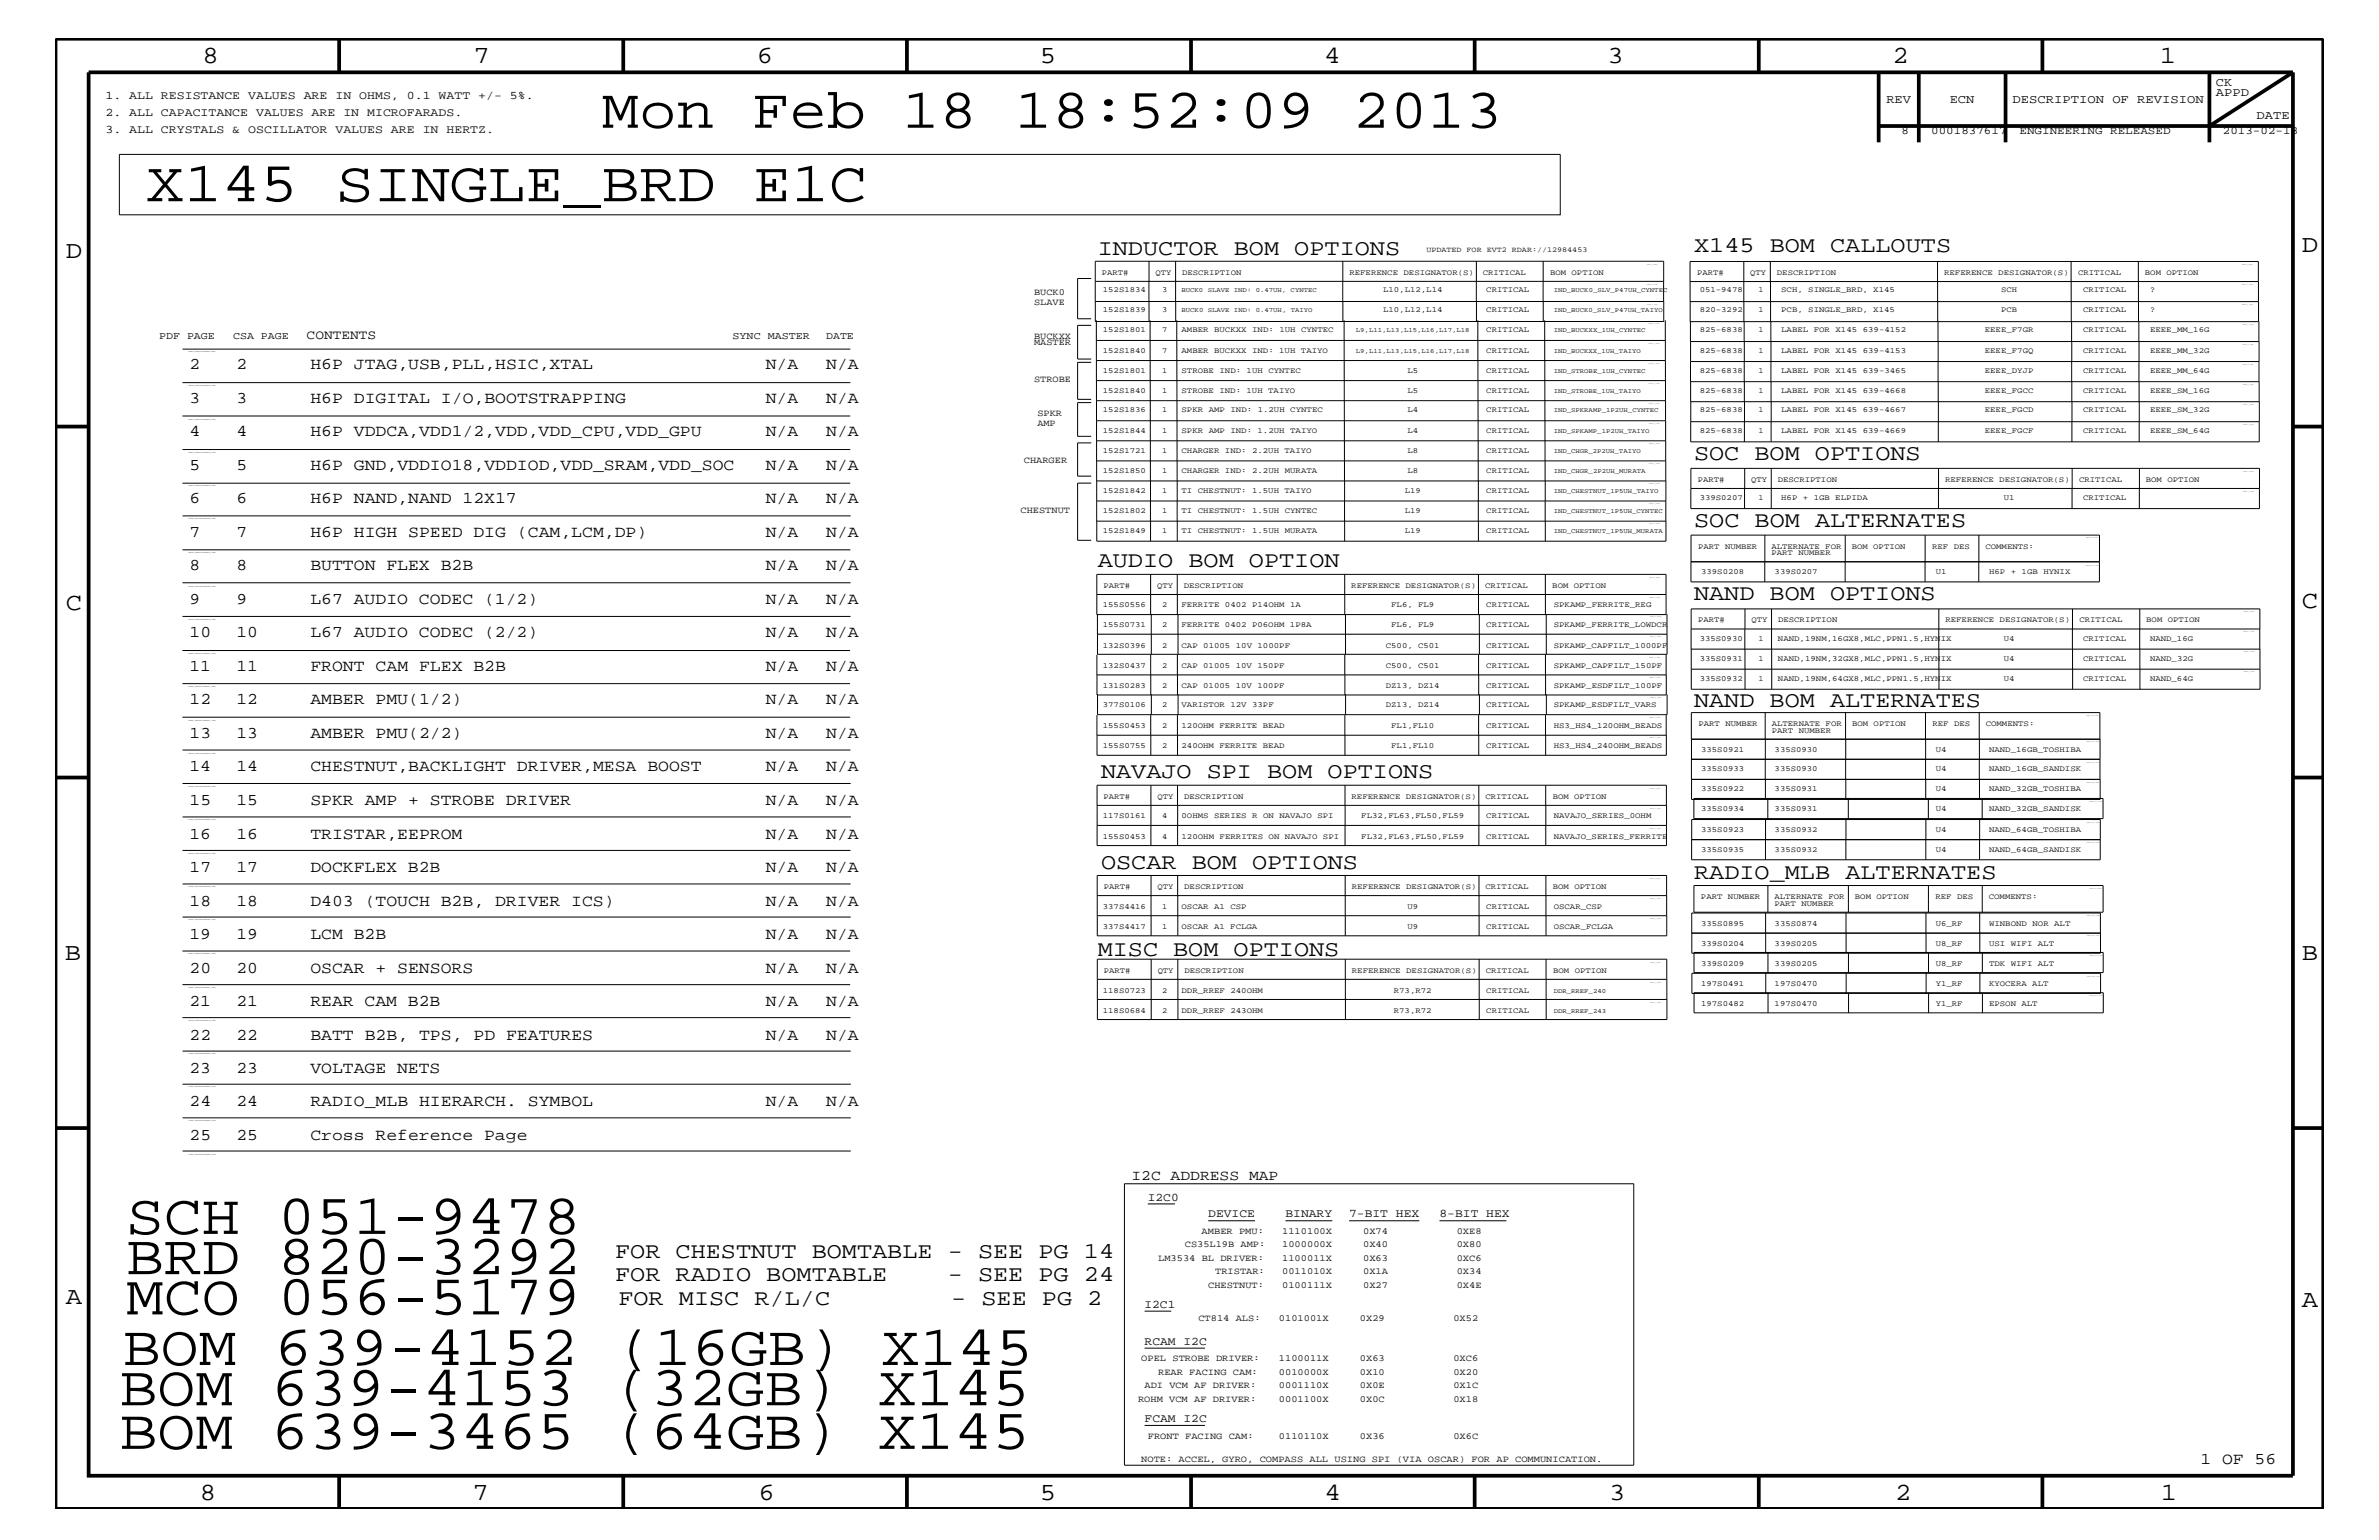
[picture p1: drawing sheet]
<svg xmlns="http://www.w3.org/2000/svg" width="432mm" height="279mm" viewBox="0 0 432 279" stroke-linecap="round" stroke-linejoin="round" font-family="sans-serif">
<defs><g id="words">
<g font-size="10.4">
<text x="26.5" y="36.5">X145 SINGLE_BRD E1C</text>
<text x="22.9" y="223.9">SCH 051-9478</text>
<text x="22.9" y="231.2">BRD 820-3292</text>
<text x="22.9" y="238.5">MCO 056-5179</text>
<text x="22.3" y="247.7">BOM 639-4152 (16GB) X145</text>
<text x="21.7" y="255">BOM 639-4153 (32GB) X145</text>
<text x="21.7" y="262.9">BOM 639-3465 (64GB) X145</text>
</g>
<text font-size="10.3" x="109.2" y="23.2">Mon Feb 18 18:52:09 2013</text>
<g font-size="4.5">
<text x="36.7" y="11.4">8</text>
<text x="85.9" y="11.4">7</text>
<text x="137.3" y="11.4">6</text>
<text x="188.7" y="11.4">5</text>
<text x="240.3" y="11.4">4</text>
<text x="291.8" y="11.4">3</text>
<text x="343.5" y="11.4">2</text>
<text x="392" y="11.4">1</text>
<text x="11.9" y="46.7">D</text>
<text x="417.8" y="45.6">D</text>
<text x="11.9" y="110.6">C</text>
<text x="417.8" y="110.3">C</text>
<text x="11.8" y="174.3">B</text>
<text x="417.8" y="174.2">B</text>
<text x="11.9" y="236.7">A</text>
<text x="417.8" y="237.1">A</text>
<text x="36.2" y="272.1">8</text>
<text x="85.8" y="272.1">7</text>
<text x="137.7" y="272.1">6</text>
<text x="188.7" y="272.1">5</text>
<text x="240.4" y="272.1">4</text>
<text x="292" y="272.1">3</text>
<text x="344" y="272.1">2</text>
<text x="392.2" y="272.1">1</text>
</g>
<g font-size="4.1">
<text x="199.2" y="46.3">INDUCTOR BOM OPTIONS</text>
<text x="307.5" y="45.7">X145 BOM CALLOUTS</text>
<text x="307.5" y="83.4">SOC BOM OPTIONS</text>
<text x="307.5" y="95.6">SOC BOM ALTERNATES</text>
<text x="199.2" y="102.9">AUDIO BOM OPTION</text>
<text x="307.5" y="108.9">NAND BOM OPTIONS</text>
<text x="307.5" y="128.4">NAND BOM ALTERNATES</text>
<text x="199.8" y="141.2">NAVAJO SPI BOM OPTIONS</text>
<text x="199.8" y="157.6">OSCAR BOM OPTIONS</text>
<text x="307.5" y="159.5">RADIO_MLB ALTERNATES</text>
<text x="199.2" y="173.4">MISC BOM OPTIONS</text>
<text x="111.6" y="232.4">FOR RADIO BOMTABLE</text>
<text x="111.6" y="228.2">FOR CHESTNUT BOMTABLE - SEE PG 14</text>
<text x="172" y="232.4">- SEE PG 24</text>
<text x="112.2" y="236.7">FOR MISC R/L/C</text>
<text x="172.6" y="236.7">- SEE PG 2</text>
</g>
<g font-size="3">
<text x="34.4" y="66.9">2</text>
<text x="42.9" y="66.9">2</text>
<text x="56.3" y="66.9">H6P JTAG,USB,PLL,HSIC,XTAL</text>
<text x="139" y="66.9">N/A</text>
<text x="150" y="66.9">N/A</text>
<text x="34.4" y="73">3</text>
<text x="42.9" y="73">3</text>
<text x="56.3" y="73">H6P DIGITAL I/O,BOOTSTRAPPING</text>
<text x="139" y="73">N/A</text>
<text x="150" y="73">N/A</text>
<text x="34.4" y="79.2">4</text>
<text x="42.9" y="79.2">4</text>
<text x="56.3" y="79.2">H6P VDDCA,VDD1/2,VDD,VDD_CPU,VDD_GPU</text>
<text x="139" y="79.2">N/A</text>
<text x="150" y="79.2">N/A</text>
<text x="34.4" y="85.2">5</text>
<text x="42.9" y="85.2">5</text>
<text x="56.3" y="85.2">H6P GND,VDDIO18,VDDIOD,VDD_SRAM,VDD_SOC</text>
<text x="139" y="85.2">N/A</text>
<text x="150" y="85.2">N/A</text>
<text x="34.4" y="91.3">6</text>
<text x="42.9" y="91.3">6</text>
<text x="56.3" y="91.3">H6P NAND,NAND 12X17</text>
<text x="139" y="91.3">N/A</text>
<text x="150" y="91.3">N/A</text>
<text x="34.4" y="97.4">7</text>
<text x="42.9" y="97.4">7</text>
<text x="56.3" y="97.3">H6P HIGH SPEED DIG (CAM,LCM,DP)</text>
<text x="139" y="97.3">N/A</text>
<text x="150" y="97.4">N/A</text>
<text x="34.4" y="103.5">8</text>
<text x="42.9" y="103.5">8</text>
<text x="56.3" y="103.5">BUTTON FLEX B2B</text>
<text x="139" y="103.5">N/A</text>
<text x="150" y="103.5">N/A</text>
<text x="34.4" y="109.6">9</text>
<text x="42.9" y="109.6">9</text>
<text x="56.3" y="109.6">L67 AUDIO CODEC (1/2)</text>
<text x="139" y="109.6">N/A</text>
<text x="150" y="109.6">N/A</text>
<text x="34.4" y="115.6">10</text>
<text x="42.9" y="115.6">10</text>
<text x="56.3" y="115.6">L67 AUDIO CODEC (2/2)</text>
<text x="139" y="115.6">N/A</text>
<text x="150" y="115.6">N/A</text>
<text x="34.4" y="121.7">11</text>
<text x="42.9" y="121.7">11</text>
<text x="56.3" y="121.7">FRONT CAM FLEX B2B</text>
<text x="139" y="121.7">N/A</text>
<text x="150" y="121.7">N/A</text>
<text x="34.4" y="127.8">12</text>
<text x="42.9" y="127.8">12</text>
<text x="56.3" y="127.8">AMBER PMU(1/2)</text>
<text x="139" y="127.8">N/A</text>
<text x="150" y="127.8">N/A</text>
<text x="34.4" y="133.9">13</text>
<text x="42.9" y="133.9">13</text>
<text x="56.3" y="133.9">AMBER PMU(2/2)</text>
<text x="139" y="133.9">N/A</text>
<text x="150" y="133.9">N/A</text>
<text x="34.4" y="139.9">14</text>
<text x="42.9" y="139.9">14</text>
<text x="56.3" y="139.9">CHESTNUT,BACKLIGHT DRIVER,MESA BOOST</text>
<text x="139" y="139.9">N/A</text>
<text x="150" y="139.9">N/A</text>
<text x="34.4" y="146">15</text>
<text x="42.9" y="146">15</text>
<text x="56.3" y="146">SPKR AMP + STROBE DRIVER</text>
<text x="139" y="146">N/A</text>
<text x="150" y="146">N/A</text>
<text x="34.4" y="152.2">16</text>
<text x="42.9" y="152.2">16</text>
<text x="56.3" y="152.1">TRISTAR,EEPROM</text>
<text x="139" y="152.2">N/A</text>
<text x="150" y="152.1">N/A</text>
<text x="34.4" y="158.2">17</text>
<text x="42.9" y="158.2">17</text>
<text x="56.3" y="158.2">DOCKFLEX B2B</text>
<text x="139" y="158.2">N/A</text>
<text x="150" y="158.2">N/A</text>
<text x="34.4" y="164.3">18</text>
<text x="42.9" y="164.3">18</text>
<text x="56.3" y="164.3">D403 (TOUCH B2B, DRIVER ICS)</text>
<text x="139" y="164.3">N/A</text>
<text x="150" y="164.3">N/A</text>
<text x="34.4" y="170.3">19</text>
<text x="42.9" y="170.3">19</text>
<text x="56.3" y="170.3">LCM B2B</text>
<text x="139" y="170.3">N/A</text>
<text x="150" y="170.3">N/A</text>
<text x="34.4" y="176.5">20</text>
<text x="42.9" y="176.5">20</text>
<text x="56.3" y="176.5">OSCAR + SENSORS</text>
<text x="139" y="176.4">N/A</text>
<text x="150" y="176.5">N/A</text>
<text x="34.4" y="182.6">21</text>
<text x="42.9" y="182.6">21</text>
<text x="56.3" y="182.6">REAR CAM B2B</text>
<text x="139" y="182.6">N/A</text>
<text x="150" y="182.6">N/A</text>
<text x="34.4" y="188.6">22</text>
<text x="42.9" y="188.6">22</text>
<text x="56.3" y="188.6">BATT B2B, TPS, PD FEATURES</text>
<text x="139" y="188.6">N/A</text>
<text x="150" y="188.6">N/A</text>
<text x="34.4" y="194.7">23</text>
<text x="42.9" y="194.7">23</text>
<text x="56.3" y="194.7">VOLTAGE NETS</text>
<text x="34.4" y="200.7">24</text>
<text x="42.9" y="200.7">24</text>
<text x="56.3" y="200.8">RADIO_MLB HIERARCH. SYMBOL</text>
<text x="139" y="200.8">N/A</text>
<text x="150" y="200.7">N/A</text>
<text x="34.4" y="206.9">25</text>
<text x="42.9" y="206.9">25</text>
<text x="56.3" y="206.9">Cross Reference Page</text>
<text x="399.4" y="265.6">1 OF 56</text>
</g>
<text font-size="2.6" x="205.4" y="214.2">I2C ADDRESS MAP</text>
<text font-size="2.4" x="55.7" y="61.5">CONTENTS</text>
<g font-size="2.2">
<text x="402.2" y="17.4">APPD</text>
<text x="402.2" y="15.6">CK</text>
<text x="342.4" y="18.6">REV</text>
<text x="353.9" y="18.6">ECN</text>
<text x="365.3" y="18.6">DESCRIPTION OF REVISION</text>
<text x="409.6" y="21.6">DATE</text>
</g>
<g font-size="2.1">
<text x="19.1" y="18">1. ALL RESISTANCE VALUES ARE IN OHMS, 0.1 WATT +/- 5%.</text>
<text x="19.1" y="21">2. ALL CAPACITANCE VALUES ARE IN MICROFARADS.</text>
<text x="19.1" y="24">3. ALL CRYSTALS &amp; OSCILLATOR VALUES ARE IN HERTZ.</text>
<text x="208.3" y="217.8">I2C0</text>
<text x="219.3" y="220.9">DEVICE</text>
<text x="233.3" y="220.9">BINARY</text>
<text x="244.9" y="220.9">7-BIT HEX</text>
<text x="261.3" y="220.9">8-BIT HEX</text>
<text x="207.7" y="237.3">I2C1</text>
<text x="207.7" y="244">RCAM I2C</text>
<text x="207.7" y="257.9">FCAM I2C</text>
</g>
<g font-size="2">
<text x="345.1" y="24.4">8</text>
<text x="350.5" y="24.4">0001837617</text>
<text x="366.5" y="24.4">ENGINEERING RELEASED</text>
<text x="403.5" y="24.4">2013-02-18</text>
</g>
<g font-size="1.9">
<text x="28.9" y="61.5">PDF PAGE</text>
<text x="42.3" y="61.5">CSA PAGE</text>
<text x="133" y="61.5">SYNC MASTER</text>
<text x="150" y="61.5">DATE</text>
</g>
<g font-size="1.7">
<text x="187.7" y="53.6">BUCK0</text>
<text x="187.7" y="55.4">SLAVE</text>
<text x="187.7" y="61.5">BUCKXX</text>
<text x="187.7" y="62.7">MASTER</text>
<text x="187.7" y="69.4">STROBE</text>
<text x="188.3" y="77.3">AMP</text>
<text x="188.3" y="75.5">SPKR</text>
<text x="185.8" y="84">CHARGER</text>
<text x="185.2" y="93.1">CHESTNUT</text>
<text x="215" y="226.3">CS35L19B AMP:</text>
<text x="218.1" y="223.9">AMBER PMU:</text>
<text x="232.7" y="223.9">1110100X</text>
<text x="232.7" y="226.3">1000000X</text>
<text x="247.4" y="223.9">0X74</text>
<text x="247.4" y="226.3">0X40</text>
<text x="264.4" y="223.9">0XE8</text>
<text x="264.4" y="226.3">0X80</text>
<text x="210.2" y="228.8">LM3534 BL DRIVER:</text>
<text x="219.3" y="233.6">CHESTNUT:</text>
<text x="220.6" y="231.2">TRISTAR:</text>
<text x="232.7" y="228.8">1100011X</text>
<text x="232.7" y="233.6">0100111X</text>
<text x="232.7" y="231.2">0011010X</text>
<text x="247.4" y="228.8">0X63</text>
<text x="247.4" y="233.6">0X27</text>
<text x="247.4" y="231.2">0X1A</text>
<text x="264.4" y="228.8">0XC6</text>
<text x="264.4" y="233.6">0X4E</text>
<text x="264.4" y="231.2">0X34</text>
<text x="217.5" y="239.7">CT814 ALS:</text>
<text x="232.1" y="239.7">0101001X</text>
<text x="246.8" y="239.7">0X29</text>
<text x="263.8" y="239.7">0X52</text>
<text x="207.1" y="247">OPEL STROBE DRIVER:</text>
<text x="207.7" y="251.9">ADI VCM AF DRIVER:</text>
<text x="210.2" y="249.4">REAR FACING CAM:</text>
<text x="232.1" y="251.9">0001110X</text>
<text x="232.1" y="249.4">0010000X</text>
<text x="232.1" y="247">1100011X</text>
<text x="246.8" y="251.9">0X0E</text>
<text x="246.8" y="249.4">0X10</text>
<text x="246.8" y="247">0X63</text>
<text x="263.8" y="251.9">0X1C</text>
<text x="263.8" y="249.4">0X20</text>
<text x="263.8" y="247">0XC6</text>
<text x="206.6" y="254.3">ROHM VCM AF DRIVER:</text>
<text x="232.1" y="254.3">0001100X</text>
<text x="246.8" y="254.3">0X0C</text>
<text x="263.8" y="254.3">0X18</text>
<text x="208.3" y="261">FRONT FACING CAM:</text>
<text x="232.1" y="261">0110110X</text>
<text x="246.8" y="261">0X36</text>
<text x="263.8" y="261">0X6C</text>
<text x="207.1" y="265.2">NOTE: ACCEL, GYRO, COMPASS ALL USING SPI (VIA OSCAR) FOR AP COMMUNICATION.</text>
</g>
<g font-size="1.4">
<text x="258.9" y="45.7">UPDATED FOR EVT2 RDAR://12984453</text>
<text x="200" y="49.9">PART#</text>
<text x="200.2" y="53">152S1834</text>
<text x="209.7" y="49.9">QTY</text>
<text x="210.9" y="53">3</text>
<text x="214.6" y="49.9">DESCRIPTION</text>
<text x="244.9" y="49.9">REFERENCE DESIGNATOR(S)</text>
<text x="251" y="53">L10,L12,L14</text>
<text x="269.2" y="49.9">CRITICAL</text>
<text x="269.8" y="53">CRITICAL</text>
<text x="281.4" y="49.9">BOM OPTION</text>
<text x="308" y="49.9">PART#</text>
<text x="308.5" y="53">051-9478</text>
<text x="317.7" y="49.9">QTY</text>
<text x="319.2" y="53">1</text>
<text x="322.5" y="49.9">DESCRIPTION</text>
<text x="323.3" y="53">SCH, SINGLE_BRD, X145</text>
<text x="352.9" y="49.9">REFERENCE DESIGNATOR(S)</text>
<text x="363.2" y="53">SCH</text>
<text x="377.2" y="49.9">CRITICAL</text>
<text x="378.1" y="53">CRITICAL</text>
<text x="389.3" y="49.9">BOM OPTION</text>
<text x="390.2" y="53">?</text>
<text x="200.2" y="56.6">152S1839</text>
<text x="210.9" y="56.6">3</text>
<text x="251" y="56.6">L10,L12,L14</text>
<text x="269.8" y="56.6">CRITICAL</text>
<text x="308.5" y="56.6">820-3292</text>
<text x="319.2" y="56.6">1</text>
<text x="323.3" y="56.6">PCB, SINGLE_BRD, X145</text>
<text x="363.2" y="56.6">PCB</text>
<text x="378.1" y="56.6">CRITICAL</text>
<text x="390.2" y="56.6">?</text>
<text x="200.2" y="64">152S1840</text>
<text x="200.2" y="60.3">152S1801</text>
<text x="210.9" y="64">7</text>
<text x="210.9" y="60.3">7</text>
<text x="214.5" y="60.3">AMBER BUCKXX IND: 1UH CYNTEC</text>
<text x="214.5" y="64">AMBER BUCKXX IND: 1UH TAIYO</text>
<text x="269.8" y="64">CRITICAL</text>
<text x="269.8" y="60.3">CRITICAL</text>
<text x="308.5" y="64">825-6838</text>
<text x="308.5" y="60.3">825-6838</text>
<text x="319.2" y="64">1</text>
<text x="319.2" y="60.3">1</text>
<text x="323.3" y="64">LABEL FOR X145 639-4153</text>
<text x="323.3" y="60.3">LABEL FOR X145 639-4152</text>
<text x="360.3" y="64">EEEE_F7GQ</text>
<text x="360.3" y="60.3">EEEE_F7GR</text>
<text x="378.1" y="60.3">CRITICAL</text>
<text x="378.1" y="64">CRITICAL</text>
<text x="390.2" y="64">EEEE_MM_32G</text>
<text x="390.2" y="60.3">EEEE_MM_16G</text>
<text x="200.2" y="67.6">152S1801</text>
<text x="200.2" y="71.3">152S1840</text>
<text x="210.9" y="71.3">1</text>
<text x="210.9" y="67.6">1</text>
<text x="214.5" y="71.3">STROBE IND: 1UH TAIYO</text>
<text x="214.5" y="67.6">STROBE IND: 1UH CYNTEC</text>
<text x="255.5" y="71.3">L5</text>
<text x="255.5" y="67.6">L5</text>
<text x="269.8" y="71.3">CRITICAL</text>
<text x="269.8" y="67.6">CRITICAL</text>
<text x="308.5" y="71.3">825-6838</text>
<text x="308.5" y="67.6">825-6838</text>
<text x="319.2" y="71.3">1</text>
<text x="319.2" y="67.6">1</text>
<text x="323.3" y="71.3">LABEL FOR X145 639-4668</text>
<text x="323.3" y="67.6">LABEL FOR X145 639-3465</text>
<text x="360.3" y="71.3">EEEE_FGCC</text>
<text x="360.3" y="67.6">EEEE_DYJP</text>
<text x="378.1" y="71.3">CRITICAL</text>
<text x="378.1" y="67.6">CRITICAL</text>
<text x="390.2" y="71.3">EEEE_SM_16G</text>
<text x="390.2" y="67.6">EEEE_MM_64G</text>
<text x="200.2" y="74.8">152S1836</text>
<text x="210.9" y="74.8">1</text>
<text x="214.5" y="74.8">SPKR AMP IND: 1.2UH CYNTEC</text>
<text x="255.5" y="74.8">L4</text>
<text x="269.8" y="74.8">CRITICAL</text>
<text x="308.5" y="74.8">825-6838</text>
<text x="319.2" y="74.8">1</text>
<text x="323.3" y="74.8">LABEL FOR X145 639-4667</text>
<text x="360.3" y="74.8">EEEE_FGCD</text>
<text x="378.1" y="74.8">CRITICAL</text>
<text x="390.2" y="74.8">EEEE_SM_32G</text>
<text x="200.2" y="82.1">152S1721</text>
<text x="200.2" y="78.5">152S1844</text>
<text x="210.9" y="82.1">1</text>
<text x="210.9" y="78.5">1</text>
<text x="214.5" y="78.5">SPKR AMP IND: 1.2UH TAIYO</text>
<text x="214.5" y="82.1">CHARGER IND: 2.2UH TAIYO</text>
<text x="255.5" y="82.1">L8</text>
<text x="255.5" y="78.5">L4</text>
<text x="269.8" y="82.1">CRITICAL</text>
<text x="269.8" y="78.5">CRITICAL</text>
<text x="308.5" y="78.5">825-6838</text>
<text x="319.2" y="78.5">1</text>
<text x="323.3" y="78.5">LABEL FOR X145 639-4669</text>
<text x="360.3" y="78.5">EEEE_FGCF</text>
<text x="378.1" y="78.5">CRITICAL</text>
<text x="390.2" y="78.5">EEEE_SM_64G</text>
<text x="200.2" y="85.8">152S1850</text>
<text x="200.2" y="89.4">152S1842</text>
<text x="210.9" y="89.4">1</text>
<text x="210.9" y="85.8">1</text>
<text x="214.5" y="85.8">CHARGER IND: 2.2UH MURATA</text>
<text x="214.5" y="89.4">TI CHESTNUT: 1.5UH TAIYO</text>
<text x="255" y="89.4">L19</text>
<text x="255.5" y="85.8">L8</text>
<text x="269.8" y="89.4">CRITICAL</text>
<text x="269.8" y="85.8">CRITICAL</text>
<text x="308.2" y="87.4">PART#</text>
<text x="317.8" y="87.4">QTY</text>
<text x="322.7" y="87.4">DESCRIPTION</text>
<text x="353" y="87.4">REFERENCE DESIGNATOR(S)</text>
<text x="377.4" y="87.4">CRITICAL</text>
<text x="389.5" y="87.4">BOM OPTION</text>
<text x="200.2" y="93.1">152S1802</text>
<text x="210.9" y="93.1">1</text>
<text x="214.5" y="93.1">TI CHESTNUT: 1.5UH CYNTEC</text>
<text x="255" y="93.1">L19</text>
<text x="269.8" y="93.1">CRITICAL</text>
<text x="308.5" y="90.7">339S0207</text>
<text x="319.2" y="90.7">1</text>
<text x="323.3" y="90.7">H6P + 1GB ELPIDA</text>
<text x="363.7" y="90.7">U1</text>
<text x="378.1" y="90.7">CRITICAL</text>
<text x="200.2" y="96.8">152S1849</text>
<text x="210.9" y="96.8">1</text>
<text x="214.5" y="96.8">TI CHESTNUT: 1.5UH MURATA</text>
<text x="255" y="96.8">L19</text>
<text x="269.8" y="96.8">CRITICAL</text>
<text x="308.2" y="99.5">PART NUMBER</text>
<text x="321.5" y="100.7">PART NUMBER</text>
<text x="321.5" y="99.5">ALTERNATE FOR</text>
<text x="336.1" y="99.5">BOM OPTION</text>
<text x="350.7" y="99.5">REF DES</text>
<text x="360.4" y="99.5">COMMENTS:</text>
<text x="200.3" y="106.7">PART#</text>
<text x="210" y="106.7">QTY</text>
<text x="214.9" y="106.7">DESCRIPTION</text>
<text x="245.3" y="106.7">REFERENCE DESIGNATOR(S)</text>
<text x="269.5" y="106.7">CRITICAL</text>
<text x="281.8" y="106.7">BOM OPTION</text>
<text x="308.8" y="104.1">339S0208</text>
<text x="322.1" y="104.1">339S0207</text>
<text x="351.3" y="104.1">U1</text>
<text x="361" y="104.1">H6P + 1GB HYNIX</text>
<text x="200.2" y="113.8">155S0731</text>
<text x="200.2" y="110.2">155S0556</text>
<text x="210.9" y="113.8">2</text>
<text x="210.9" y="110.2">2</text>
<text x="214.5" y="110.2">FERRITE 0402 P14OHM 1A</text>
<text x="214.5" y="113.8">FERRITE 0402 P06OHM 1P8A</text>
<text x="252.5" y="113.8">FL6, FL9</text>
<text x="252.5" y="110.2">FL6, FL9</text>
<text x="269.8" y="113.8">CRITICAL</text>
<text x="269.8" y="110.2">CRITICAL</text>
<text x="282" y="113.8">SPKAMP_FERRITE_LOWDCR</text>
<text x="282" y="110.2">SPKAMP_FERRITE_REG</text>
<text x="308.2" y="112.8">PART#</text>
<text x="317.9" y="112.8">QTY</text>
<text x="322.7" y="112.8">DESCRIPTION</text>
<text x="353.1" y="112.8">REFERENCE DESIGNATOR(S)</text>
<text x="377.4" y="112.8">CRITICAL</text>
<text x="389.6" y="112.8">BOM OPTION</text>
<text x="200.2" y="117.5">132S0396</text>
<text x="210.9" y="117.5">2</text>
<text x="214.5" y="117.5">CAP 01005 10V 1000PF</text>
<text x="251.5" y="117.5">C500, C501</text>
<text x="269.8" y="117.5">CRITICAL</text>
<text x="282" y="117.5">SPKAMP_CAPFILT_1000PF</text>
<text x="308.5" y="119.9">335S0931</text>
<text x="308.5" y="116.2">335S0930</text>
<text x="319.2" y="119.9">1</text>
<text x="319.2" y="116.2">1</text>
<text x="322.7" y="119.9">NAND,19NM,32GX8,MLC,PPN1.5,HYNIX</text>
<text x="322.7" y="116.2">NAND,19NM,16GX8,MLC,PPN1.5,HYNIX</text>
<text x="363.7" y="116.2">U4</text>
<text x="363.7" y="119.9">U4</text>
<text x="378.1" y="119.9">CRITICAL</text>
<text x="378.1" y="116.2">CRITICAL</text>
<text x="390.2" y="116.2">NAND_16G</text>
<text x="390.3" y="119.9">NAND_32G</text>
<text x="200.2" y="124.8">131S0283</text>
<text x="200.2" y="121.1">132S0437</text>
<text x="210.9" y="124.8">2</text>
<text x="210.9" y="121.1">2</text>
<text x="214.5" y="124.8">CAP 01005 10V 100PF</text>
<text x="214.5" y="121.1">CAP 01005 10V 150PF</text>
<text x="251.5" y="124.8">DZ13, DZ14</text>
<text x="251.5" y="121.1">C500, C501</text>
<text x="269.8" y="124.8">CRITICAL</text>
<text x="269.8" y="121.1">CRITICAL</text>
<text x="282" y="124.8">SPKAMP_ESDFILT_100PF</text>
<text x="282" y="121.1">SPKAMP_CAPFILT_150PF</text>
<text x="308.5" y="123.5">335S0932</text>
<text x="319.2" y="123.5">1</text>
<text x="322.7" y="123.5">NAND,19NM,64GX8,MLC,PPN1.5,HYNIX</text>
<text x="363.7" y="123.5">U4</text>
<text x="378.1" y="123.5">CRITICAL</text>
<text x="390.2" y="123.5">NAND_64G</text>
<text x="200.2" y="128.4">377S0106</text>
<text x="210.9" y="128.4">2</text>
<text x="214.5" y="128.4">VARISTOR 12V 33PF</text>
<text x="251.5" y="128.4">DZ13, DZ14</text>
<text x="269.8" y="128.4">CRITICAL</text>
<text x="282" y="128.4">SPKAMP_ESDFILT_VARS</text>
<text x="308.3" y="131.7">PART NUMBER</text>
<text x="321.6" y="131.7">ALTERNATE FOR</text>
<text x="336.2" y="131.7">BOM OPTION</text>
<text x="350.8" y="131.7">REF DES</text>
<text x="360.4" y="131.7">COMMENTS:</text>
<text x="200.2" y="132">155S0453</text>
<text x="200.2" y="135.7">155S0755</text>
<text x="210.9" y="135.7">2</text>
<text x="210.9" y="132">2</text>
<text x="214.5" y="135.7">240OHM FERRITE BEAD</text>
<text x="214.5" y="132">120OHM FERRITE BEAD</text>
<text x="252.5" y="135.7">FL1,FL10</text>
<text x="252.5" y="132">FL1,FL10</text>
<text x="269.8" y="135.7">CRITICAL</text>
<text x="269.8" y="132">CRITICAL</text>
<text x="282" y="135.7">HS3_HS4_240OHM_BEADS</text>
<text x="282" y="132">HS3_HS4_120OHM_BEADS</text>
<text x="308.8" y="136.3">335S0921</text>
<text x="321.6" y="132.9">PART NUMBER</text>
<text x="322.1" y="136.4">335S0930</text>
<text x="351.3" y="136.3">U4</text>
<text x="361" y="136.3">NAND_16GB_TOSHIBA</text>
<text x="308.8" y="139.9">335S0933</text>
<text x="308.8" y="143.6">335S0922</text>
<text x="322.1" y="139.9">335S0930</text>
<text x="322.1" y="143.6">335S0931</text>
<text x="351.3" y="139.9">U4</text>
<text x="351.3" y="143.6">U4</text>
<text x="361" y="143.6">NAND_32GB_TOSHIBA</text>
<text x="361" y="139.9">NAND_16GB_SANDISK</text>
<text x="200.2" y="148.5">117S0161</text>
<text x="200.3" y="144.9">PART#</text>
<text x="210.1" y="144.9">QTY</text>
<text x="210.9" y="148.5">4</text>
<text x="214.5" y="148.5">0OHMS SERIES R ON NAVAJO SPI</text>
<text x="214.9" y="144.9">DESCRIPTION</text>
<text x="245.3" y="144.9">REFERENCE DESIGNATOR(S)</text>
<text x="247.1" y="148.5">FL32,FL63,FL50,FL59</text>
<text x="269.6" y="144.9">CRITICAL</text>
<text x="269.8" y="148.5">CRITICAL</text>
<text x="281.8" y="144.9">BOM OPTION</text>
<text x="282" y="148.5">NAVAJO_SERIES_0OHM</text>
<text x="308.8" y="147.2">335S0934</text>
<text x="322.1" y="147.2">335S0931</text>
<text x="351.3" y="147.2">U4</text>
<text x="361" y="147.2">NAND_32GB_SANDISK</text>
<text x="200.2" y="152.1">155S0453</text>
<text x="210.9" y="152.1">4</text>
<text x="214.5" y="152.1">120OHM FERRITES ON NAVAJO SPI</text>
<text x="247.1" y="152.1">FL32,FL63,FL50,FL59</text>
<text x="269.8" y="152.1">CRITICAL</text>
<text x="282" y="152.1">NAVAJO_SERIES_FERRITE</text>
<text x="308.8" y="154.5">335S0935</text>
<text x="308.8" y="150.9">335S0923</text>
<text x="322.1" y="154.5">335S0932</text>
<text x="322.1" y="150.9">335S0932</text>
<text x="351.3" y="154.5">U4</text>
<text x="351.3" y="150.9">U4</text>
<text x="361" y="150.9">NAND_64GB_TOSHIBA</text>
<text x="361" y="154.5">NAND_64GB_SANDISK</text>
<text x="200.3" y="161.3">PART#</text>
<text x="210.1" y="161.3">QTY</text>
<text x="214.9" y="161.3">DESCRIPTION</text>
<text x="245.3" y="161.3">REFERENCE DESIGNATOR(S)</text>
<text x="269.6" y="161.3">CRITICAL</text>
<text x="281.9" y="161.3">BOM OPTION</text>
<text x="200.2" y="164.9">337S4416</text>
<text x="210.9" y="164.9">1</text>
<text x="214.5" y="164.9">OSCAR A1 CSP</text>
<text x="255.5" y="164.9">U9</text>
<text x="269.8" y="164.9">CRITICAL</text>
<text x="282" y="164.9">OSCAR_CSP</text>
<text x="308.7" y="163.1">PART NUMBER</text>
<text x="308.8" y="168">335S0895</text>
<text x="322.1" y="164.3">PART NUMBER</text>
<text x="322.1" y="163.1">ALTERNATE FOR</text>
<text x="322.1" y="168">335S0874</text>
<text x="336.7" y="163.1">BOM OPTION</text>
<text x="351.3" y="163.1">REF DES</text>
<text x="351.3" y="168">U6_RF</text>
<text x="361" y="163.1">COMMENTS:</text>
<text x="361" y="168">WINBOND NOR ALT</text>
<text x="200.2" y="168.5">337S4417</text>
<text x="210.9" y="168.5">1</text>
<text x="214.5" y="168.5">OSCAR A1 FCLGA</text>
<text x="255.5" y="168.5">U9</text>
<text x="269.8" y="168.6">CRITICAL</text>
<text x="282" y="168.5">OSCAR_FCLGA</text>
<text x="308.8" y="171.6">339S0204</text>
<text x="322.1" y="171.6">339S0205</text>
<text x="351.3" y="171.6">U8_RF</text>
<text x="361" y="171.6">USI WIFI ALT</text>
<text x="200.4" y="176.5">PART#</text>
<text x="210.1" y="176.5">QTY</text>
<text x="215" y="176.5">DESCRIPTION</text>
<text x="245.4" y="176.5">REFERENCE DESIGNATOR(S)</text>
<text x="269.7" y="176.5">CRITICAL</text>
<text x="281.9" y="176.5">BOM OPTION</text>
<text x="308.8" y="175.3">339S0209</text>
<text x="308.8" y="178.9">197S0491</text>
<text x="322.1" y="175.3">339S0205</text>
<text x="322.1" y="178.9">197S0470</text>
<text x="351.3" y="175.3">U8_RF</text>
<text x="351.3" y="178.9">Y1_RF</text>
<text x="361" y="178.9">KYOCERA ALT</text>
<text x="361" y="175.3">TDK WIFI ALT</text>
<text x="200.2" y="183.8">118S0684</text>
<text x="200.2" y="180.1">118S0723</text>
<text x="210.9" y="183.8">2</text>
<text x="210.9" y="180.1">2</text>
<text x="214.5" y="183.8">DDR_RREF 243OHM</text>
<text x="214.5" y="180.1">DDR_RREF 240OHM</text>
<text x="253" y="183.8">R73,R72</text>
<text x="253" y="180.1">R73,R72</text>
<text x="269.8" y="183.8">CRITICAL</text>
<text x="269.8" y="180.1">CRITICAL</text>
<text x="308.8" y="182.6">197S0482</text>
<text x="322.1" y="182.6">197S0470</text>
<text x="351.3" y="182.6">Y1_RF</text>
<text x="361" y="182.6">EPSON ALT</text>
</g>
<g font-size="1.2">
<text x="214.5" y="53">BUCK0 SLAVE IND: 0.47UH, CYNTEC</text>
<text x="282" y="53">IND_BUCK0_SLV_P47UH_CYNTEC</text>
<text x="214.5" y="56.6">BUCK0 SLAVE IND: 0.47UH, TAIYO</text>
<text x="282" y="56.6">IND_BUCK0_SLV_P47UH_TAIYO</text>
<text x="246.1" y="64">L9,L11,L13,L15,L16,L17,L18</text>
<text x="246.1" y="60.3">L9,L11,L13,L15,L16,L17,L18</text>
<text x="282" y="60.3">IND_BUCKXX_1UH_CYNTEC</text>
<text x="282" y="64">IND_BUCKXX_1UH_TAIYO</text>
<text x="282" y="67.6">IND_STROBE_1UH_CYNTEC</text>
<text x="282" y="71.3">IND_STROBE_1UH_TAIYO</text>
<text x="282" y="74.8">IND_SPKRAMP_1P2UH_CYNTEC</text>
<text x="282" y="78.5">IND_SPKAMP_1P2UH_TAIYO</text>
<text x="282" y="82.1">IND_CHGR_2P2UH_TAIYO</text>
<text x="282" y="89.4">IND_CHESTNUT_1P5UH_TAIYO</text>
<text x="282" y="85.8">IND_CHGR_2P2UH_MURATA</text>
<text x="282" y="93.1">IND_CHESTNUT_1P5UH_CYNTEC</text>
<text x="282" y="96.8">IND_CHESTNUT_1P5UH_MURATA</text>
<text x="282" y="183.8">DDR_RREF_243</text>
<text x="282" y="180.1">DDR_RREF_240</text>
</g>
<g font-size=".3">
<text x="34.2" y="63.9">TABLE_TABLEOFCONTENTS_HEAD</text>
<text x="34.2" y="70">TABLE_TABLEOFCONTENTS_ITEM</text>
<text x="34.2" y="76.2">TABLE_TABLEOFCONTENTS_ITEM</text>
<text x="34.2" y="82.2">TABLE_TABLEOFCONTENTS_ITEM</text>
<text x="34.2" y="88.3">TABLE_TABLEOFCONTENTS_ITEM</text>
<text x="34.2" y="94.2">TABLE_TABLEOFCONTENTS_ITEM</text>
<text x="34.2" y="100.4">TABLE_TABLEOFCONTENTS_ITEM</text>
<text x="34.2" y="106.4">TABLE_TABLEOFCONTENTS_ITEM</text>
<text x="34.2" y="112.4">TABLE_TABLEOFCONTENTS_ITEM</text>
<text x="34.2" y="118.6">TABLE_TABLEOFCONTENTS_ITEM</text>
<text x="34.2" y="124.6">TABLE_TABLEOFCONTENTS_ITEM</text>
<text x="34.2" y="130.7">TABLE_TABLEOFCONTENTS_ITEM</text>
<text x="34.2" y="136.8">TABLE_TABLEOFCONTENTS_ITEM</text>
<text x="34.2" y="142.7">TABLE_TABLEOFCONTENTS_ITEM</text>
<text x="34.2" y="148.8">TABLE_TABLEOFCONTENTS_ITEM</text>
<text x="34.2" y="154.9">TABLE_TABLEOFCONTENTS_ITEM</text>
<text x="34.2" y="161">TABLE_TABLEOFCONTENTS_ITEM</text>
<text x="34.2" y="167">TABLE_TABLEOFCONTENTS_ITEM</text>
<text x="34.2" y="173.1">TABLE_TABLEOFCONTENTS_ITEM</text>
<text x="34.2" y="179.2">TABLE_TABLEOFCONTENTS_ITEM</text>
<text x="34.2" y="185.2">TABLE_TABLEOFCONTENTS_ITEM</text>
<text x="34.2" y="191.3">TABLE_TABLEOFCONTENTS_ITEM</text>
<text x="34.2" y="197.3">TABLE_TABLEOFCONTENTS_ITEM</text>
<text x="34.2" y="203.4">TABLE_TABLEOFCONTENTS_ITEM</text>
<text x="34.2" y="209.5">TABLE_TABLEOFCONTENTS_ITEM</text>
</g>
</g></defs>
<g fill="none" stroke="#000" stroke-width=".68" stroke-linecap="butt">
<path d="M10.1 7h411.6v266.8h-411.6zM16.1 13.1h400.1v254.6h-400.1zM61.6 7v6.1M113.1 7v6.1M164.6 7v6.1M216.2 7v6.1M267.7 7v6.1M319.2 7v6.1M341 13.1v12.7M348.3 13.1v12.7M364 13.1v12.7M370.7 7v6.1"/>
<path d="M401 13.1v12.7M416.2 13.1l-15.2 9.8M341 22.9h75.2M10.1 77.4h6M416.2 77.4h5.5M10.1 141.1h6M416.2 141.1h5.5M10.1 204.7h6M416.2 204.7h5.5M61.6 267.7v6.1M113.1 267.7v6.1M164.6 267.7v6.1"/>
<path d="M216.2 268v5.8M267.7 267.7v6.1M319.2 267.7v6.1M370.7 267.7v6.1"/>
</g>
<g fill="none" stroke="#000" stroke-width=".18">
<path d="M21.7 28h261.5v11h-261.5zM198.1 50.5h-2.5v7.3h2.5M198.1 59h-2.5v6.1h2.5M198.8 51h103.2v-3.6h-103.2v10.9h103.2v-3.6M199 58.1v7.3h103.3v-7.3M208.6 47.4v10.9M208.7 58.1v3.7M213.4 47.4v7.3M213.4 54.7v3.6M213.6 58.1v7.3M243.7 47.4v10.9M244 58.1v3.7"/>
<path d="M268 51.1v3.6M268 47.4v3.6M268 54.7v3.6M268.2 58.1v3.7M280.1 51.1v3.6M280.1 47.4v3.6M280.1 54.7v3.6M280.4 58.1v14.6M302 51.1v3.6h-103.2M306.7 51.1h103.2v-3.7h-103.2l.1 7.3h103.1M306.8 58.3l.1 14.6h103.1M316.5 47.4v11"/>
<path d="M316.6 58.3v14.6M321.3 47.4v3.7M321.4 51.1v7.2M321.4 58.3v3.7M351.7 47.4v7.3M351.7 54.7v3.7M351.8 58.3v3.7M375.9 47.4v3.7M375.9 51.1v7.3M376 58.3v3.7M388.1 47.4v3.7M388.1 51.1v7.3"/>
<path d="M388.2 58.3v3.7M409.9 51.1v7.3h-103.1v-3.7M410 58.3v10.9h-103.2M33.1 75.5h121.2M33.1 63.3h121.2M33.1 69.4h121.3M198.1 65.7h-2.5v6.8h2.5M198.1 73h-2.5v6.2h2.5M199 61.8h103.3M199 69.1h103.3M199 65.4v18.2h103.3M199 72.7h103.3"/>
<path d="M199 76.3h103.3M208.8 61.8v21.8M213.6 65.4l.1 21.9M244 61.8v14.5M244 76.3v18.3M268.2 61.8l.1 18.2M268.3 80v14.6M280.4 72.7v14.6M302.3 65.4v14.6h-103.3M302.3 80v7.3h-103.3M306.8 62h103.2M306.8 65.6h103.2"/>
<path d="M306.9 76.5h103.2M316.6 72.9v7.3M321.4 61.9l.1 11M321.5 76.5v3.7M321.5 72.9v3.6M351.8 65.6v3.6M351.8 61.9v3.7M351.8 69.2v11M376 61.9v11M376.1 72.9v7.3M388.2 61.9l.1 11M388.3 72.9v7.3"/>
<path d="M410 69.2l.1 11h-103.2v-7.3M33.1 87.7h121.2M33.1 81.6h121.2M33.1 99.8h121.2M33.1 93.6h121.3M195.6 87.7v10.3h2.5M195.6 87.7h2.5M198.1 80.4h-2.5v6h2.5M199 83.6l.1 14.6h103.3v-3.7M208.8 83.6v14.6M213.7 87.2v11M244.1 94.5v3.7"/>
<path d="M268.3 94.5v3.7M280.5 87.2v11M302.4 90.9v3.7h-103.3M302.4 87.2v3.7h-103.3M316.6 88.6v3.7M316.7 85v3.6M320.3 97.1v8.5M321.5 85v7.3M334.9 97.1v8.5M349.4 97.1v4.8M351.9 85l-.1 7.3M359.2 97.1v8.5"/>
<path d="M376.1 88.6v3.7M376.1 85v3.6M381.1 97.1h-74.2v8.5h74.1M381.1 97.1v8.5M388.3 88.6v3.7M388.3 85v3.6M410.1 88.6h-103.2v-3.6h103.2v7.3h-103.2v-3.7M33.1 118h121.2M33.1 111.8h121.3M33.1 105.7h121.3M199.1 104.2h103.3v7.3h-103.3zM199.1 107.9h103.3"/>
<path d="M199.1 118.8v7.3h103.3v-7.3M199.2 111.4v7.3h103.4v-7.3M199.2 115.1h103.4M208.8 104.2v7.3M208.9 118.8v7.3M209 111.4v7.3M213.7 104.2v7.3M213.7 118.8v7.3M213.8 111.4v7.3M244.1 104.2v7.3M244.1 118.8v3.6M244.2 111.4v7.3"/>
<path d="M268.3 104.2l.1 7.3M268.4 118.8v3.6M268.5 111.4v3.7M268.5 115.1v3.6M280.5 104.2v3.7M280.5 107.9v3.6M280.5 118.8v7.3M280.7 111.4v7.3M307 117.8v7.2h103.2v-7.2M316.7 114.1v3.7M316.7 110.5v3.6M316.7 117.8v7.2"/>
<path d="M321.5 110.5v7.3M321.6 117.8v7.2M349.4 101.9v3.7M351.9 110.5v7.3M351.9 117.8v7.2M376.2 110.5v14.5M381.1 101.9h-74.2M388.4 110.5v10.9M410.2 114.1h-103.2v-3.6h103.2v7.3h-103.3v-3.7M33.1 124h121.2M33.1 130.1h121.2M33.1 136.1h121.3"/>
<path d="M199.1 122.4h103.3M199.1 129.7v7.3h103.3v-7.3M199.1 133.4h103.3M199.2 126v3.7h103.4v-3.7M208.9 129.7v7.3M209 126v3.7M213.7 129.7v7.3M213.8 126v3.7M244.1 129.7v3.7M244.1 122.4v3.7M244.1 133.4v3.6M244.2 126v3.7"/>
<path d="M268.4 129.7v7.3M268.4 122.4v3.7M268.5 126v3.7M280.5 129.7v3.7M280.5 133.4v3.6M280.7 126v3.7M307 121.4h103.2M320.4 129.3v12.1M335 129.3v4.8M335 134.1v10.9M349.5 129.3v4.8M349.5 137.8v3.6"/>
<path d="M349.5 134.1v3.7M359.2 129.3v4.8M359.3 137.8v3.6M359.3 134.1v3.7M381.1 129.3h-74.1v4.8h74.1M381.1 129.3l.1 12.1h-74.2M381.2 137.8h-74.2M381.2 134.1h-74.2v10.9h74.2M388.4 121.4v3.6M33.1 154.3h121.3M33.1 142.1h121.3M33.1 148.2h121.3"/>
<path d="M199.1 146.1v3.7h103.4M208.9 142.5v10.9M208.9 158.8v11M213.7 142.5v3.6M213.7 149.8v3.6M213.8 146.1v3.7M213.8 158.8v11M244.1 142.5v10.9M244.2 158.8v11M268.4 142.5v3.6M268.4 149.8v3.6M268.4 146.1v3.7"/>
<path d="M268.4 158.8l.1 11M280.6 142.5v10.9M280.6 158.8v11M302.5 146.1h-103.4v-3.6h103.4v10.9h-103.4v-3.6M307 152.3v-3.6h74.2v7.3h-74.2v-3.7h74.2M307.4 144.9h74.3v3.6h-74.3zM320.4 141.4v3.6M320.5 148.7l-.1 7.3M320.9 144.9v3.6M335 152.3v3.7M335 148.7v3.6M335.5 144.9v3.6"/>
<path d="M349.5 141.4v3.6M349.5 152.3v3.7M349.6 148.7v3.6M350 144.9v3.6M359.3 141.4v3.6M359.3 152.3v3.7M359.3 148.7v3.6M359.8 144.9v3.6M381.2 141.4v3.6M33.1 178.6h121.2M33.1 172.5h121.2M33.1 160.4h121.3"/>
<path d="M33.1 166.4h121.3M199.2 166.1h103.3M199.2 174h103.3v7.3h-103.3zM199.2 177.7h103.3M208.9 174l.1 11M213.8 174v3.7M213.8 177.7v7.3M244.2 174v7.3M268.5 174v11M280.6 174v7.3M302.5 162.5v7.3h-103.3l-.1-11h103.4v3.7h-103.4M307.5 160.7h74.2v4.8h-74.2z"/>
<path d="M320.5 165.6v3.7M320.5 169.3v3.6M320.5 176.6v3.6M320.9 160.7v4.8M320.9 172.8v3.7M335.1 165.6v7.3M335.1 176.6v3.6M335.5 160.7v4.8M335.5 172.8v3.7M349.6 165.6v7.3M349.6 176.6v3.6M350 160.7v4.8"/>
<path d="M350 172.8v3.7M359.3 165.6v7.3M359.4 176.6v3.6M359.8 160.7v4.8M359.8 172.8v3.7M381.2 165.6v7.3h-74.1v-7.3h74.1M381.2 169.3h-74.1M381.3 176.6v3.6h-74.2v-3.6h74.1M381.7 172.8h-74.2v3.7h74.2M381.7 172.8v3.7M33.1 184.6h121.3M33.1 190.7h121.3"/>
<path d="M33.1 196.7h121.3M199.2 181.3v3.7h103.4v-3.7M244.2 181.3v3.7M280.6 181.3v3.7M307.5 180.1h74.3l-.1 3.7h-74.2zM320.9 180.1v3.7M335.5 180.1v3.7M350 180.1v3.7M359.8 180.1v3.7M33.1 208.8h121.3M33.1 202.8h121.3M204.1 214.8h92.4v51h-92.4z"/>
<path d="M208.3 218.4h5M207.7 237.9h4.9M219.3 221.5h8.5M233.3 221.5h8.5M244.9 221.5h12.7M261.3 221.5h12.1M207.7 258.6h11M207.7 244.6h11"/>
</g>
<use href="#words"/>
</svg>
